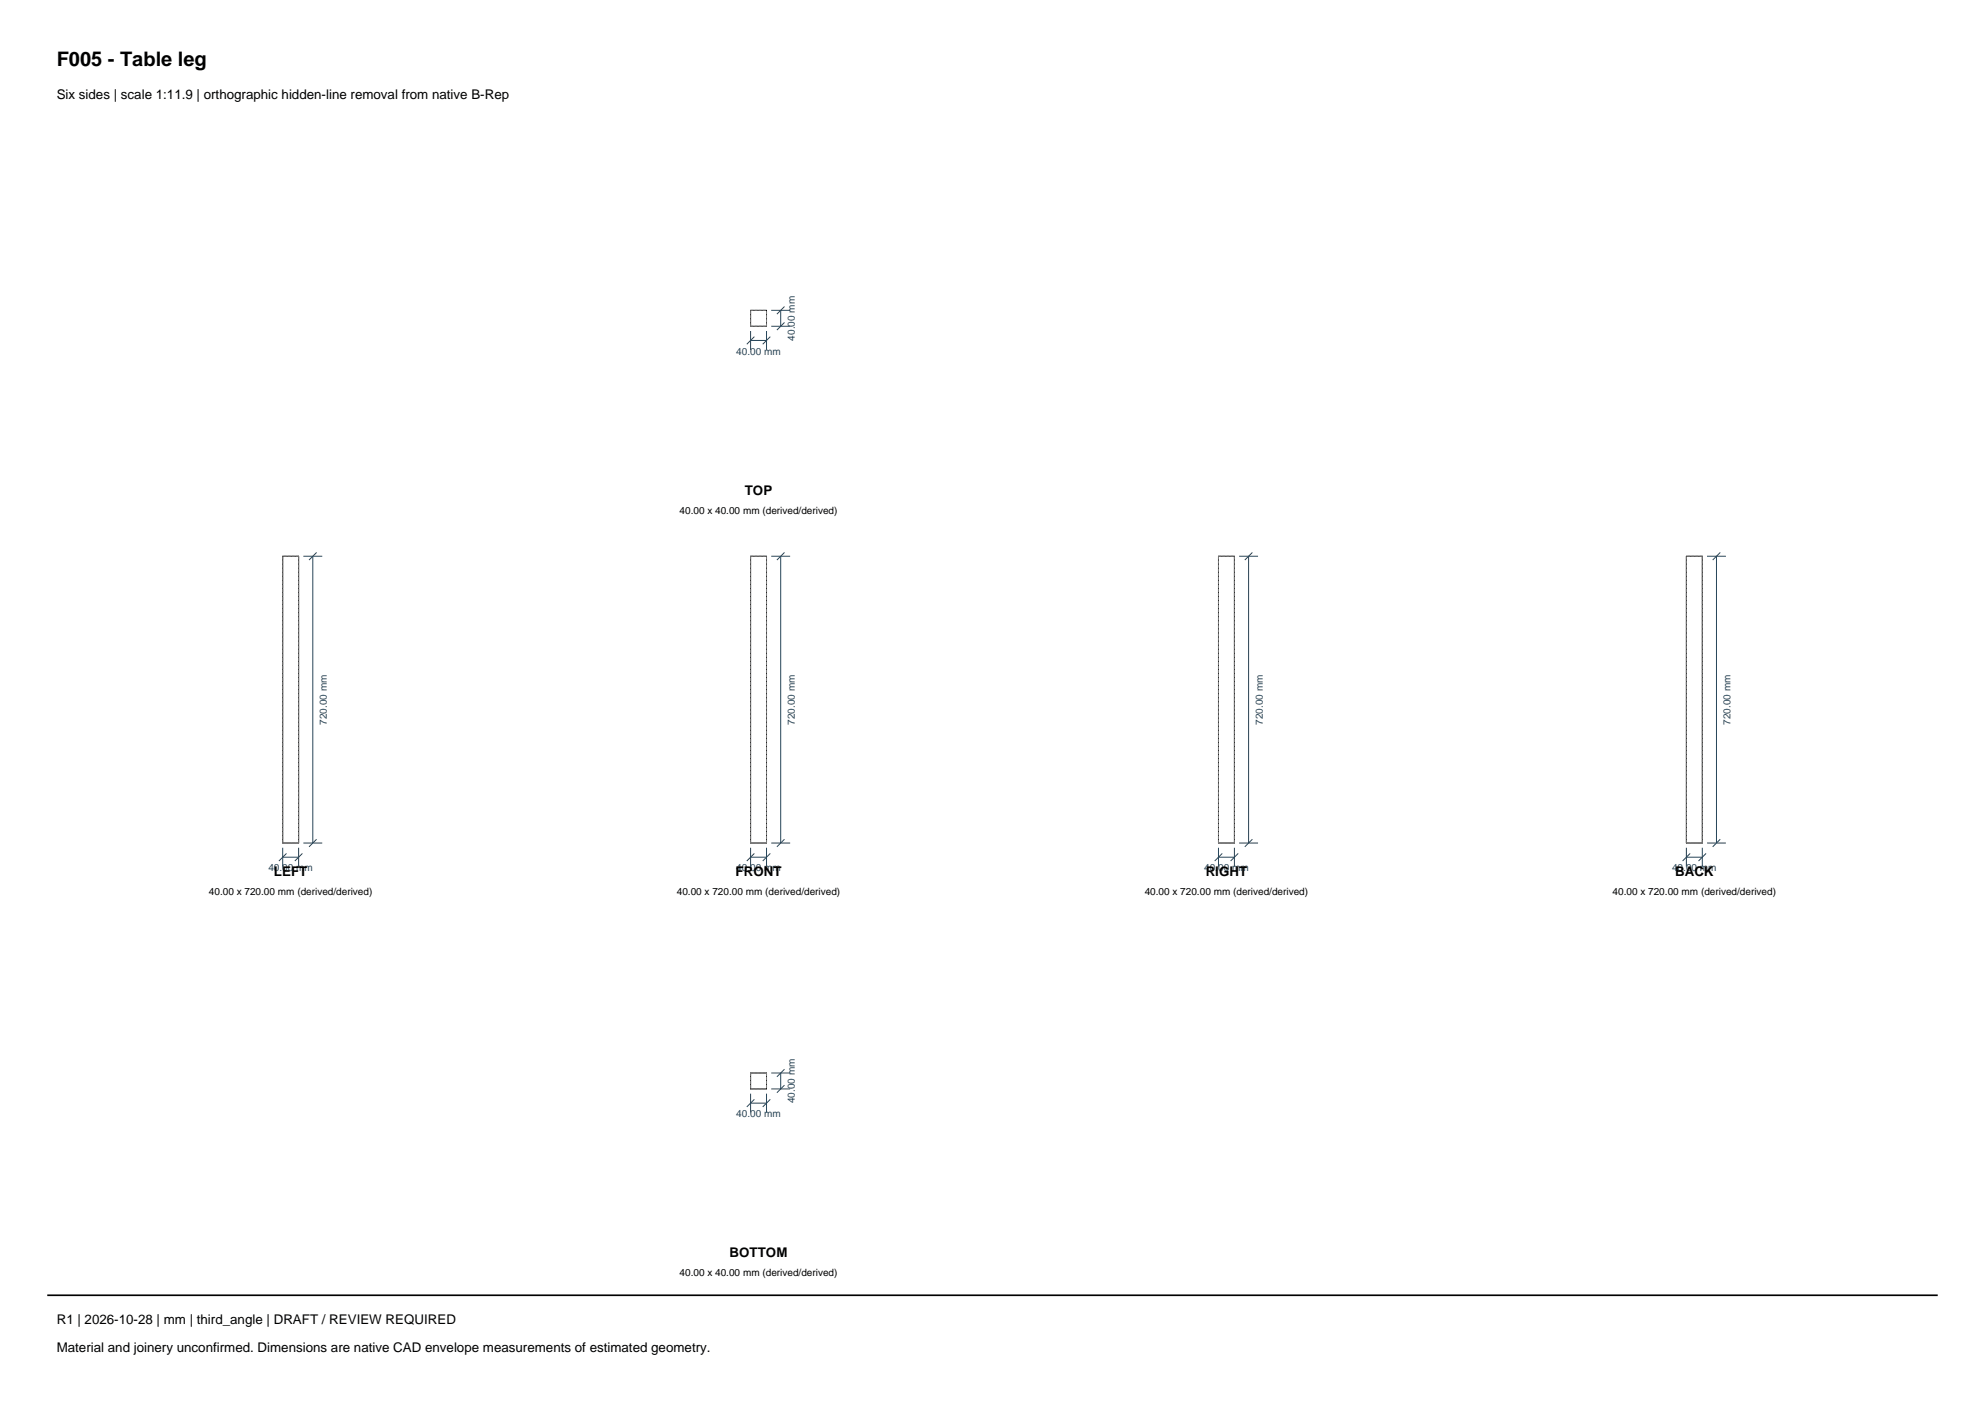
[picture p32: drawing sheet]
<svg xmlns="http://www.w3.org/2000/svg" width="420mm" height="297mm" viewBox="0 0 420 297" stroke-linecap="round" stroke-linejoin="round" font-family="sans-serif">
<defs><g id="words">
<text font-size="4.2" x="12" y="14">F005 - Table leg</text>
<g font-size="2.8">
<text x="12" y="21">Six sides | scale 1:11.9 | orthographic hidden-line removal from native B-Rep</text>
<text x="157.6" y="104.7">TOP</text>
<text x="58" y="185.3">LEFT</text>
<text x="155.6" y="185.3">FRONT</text>
<text x="255.1" y="185.3">RIGHT</text>
<text x="354.4" y="185.3">BACK</text>
<text x="154.4" y="266">BOTTOM</text>
<text x="12" y="280">R1 | 2026-10-28 | mm | third_angle | DRAFT / REVIEW REQUIRED</text>
<text x="12" y="286">Material and joinery unconfirmed. Dimensions are native CAD envelope measurements of estimated geometry.</text>
</g>
<g font-size="2.1" fill="#264559">
<text x="155.8" y="75">40.00 mm</text>
<text x="168.2" y="72" transform="rotate(-90 168.2 72)">40.00 mm</text>
<text x="69.2" y="153.3" transform="rotate(-90 69.2 153.3)">720.00 mm</text>
<text x="168.2" y="153.3" transform="rotate(-90 168.2 153.3)">720.00 mm</text>
<text x="267.2" y="153.3" transform="rotate(-90 267.2 153.3)">720.00 mm</text>
<text x="366.2" y="153.3" transform="rotate(-90 366.2 153.3)">720.00 mm</text>
<text x="56.8" y="184.3">40.00 mm</text>
<text x="155.8" y="184.3">40.00 mm</text>
<text x="254.8" y="184.3">40.00 mm</text>
<text x="353.8" y="184.3">40.00 mm</text>
<text x="168.2" y="233.4" transform="rotate(-90 168.2 233.4)">40.00 mm</text>
<text x="155.8" y="236.4">40.00 mm</text>
</g>
<g font-size="2.1">
<text x="143.8" y="108.7">40.00 x 40.00 mm (derived/derived)</text>
<text x="44.2" y="189.3">40.00 x 720.00 mm (derived/derived)</text>
<text x="143.2" y="189.3">40.00 x 720.00 mm (derived/derived)</text>
<text x="242.2" y="189.3">40.00 x 720.00 mm (derived/derived)</text>
<text x="341.2" y="189.3">40.00 x 720.00 mm (derived/derived)</text>
<text x="143.8" y="270">40.00 x 40.00 mm (derived/derived)</text>
</g>
</g></defs>
<path d="M10 274h400" fill="none" stroke="#000" stroke-width=".35"/>
<path d="M158.8 65.6h3.4v3.4h-3.4zM59.8 117.7h3.4v60.6h-3.4zM158.8 117.7h3.4v60.6h-3.4zM257.8 117.7h3.4v60.6h-3.4zM356.8 117.7h3.4v60.6h-3.4zM158.8 227h3.4v3.4h-3.4z" fill="none" stroke="#000" stroke-width=".21"/>
<g fill="none" stroke="#7d7d7d" stroke-width=".21" stroke-dasharray=".6 .3">
<path d="M158.8 69v-3.4M158.8 69h3.4M158.8 65.6h3.4M162.2 69v-3.4M63.2 117.7h-3.4M158.8 117.7h3.4M257.8 117.7h3.4M360.2 117.7h-3.4M59.8 178.3v-60.6M63.2 178.3v-60.6M63.2 178.3h-3.4M158.8 178.3v-60.6"/>
<path d="M158.8 178.3h3.4M162.2 178.3v-60.6M257.8 178.3v-60.6M257.8 178.3h3.4M261.2 178.3v-60.6M356.8 178.3v-60.6M360.2 178.3v-60.6M360.2 178.3h-3.4M158.8 227v3.4M158.8 227h3.4M158.8 230.4h3.4M162.2 227v3.4"/>
</g>
<g fill="none" stroke="#264559" stroke-width=".21">
<path d="M158.8 70v4M158.8 72h3.4M159.6 71.2l-1.6 1.6M162.2 70v4M163 71.2l-1.6 1.6M163.2 69h4M163.2 65.6h4M165.2 65.6v3.4M166 64.8l-1.6 1.6M166 68.2l-1.6 1.6M64.2 117.7h4M66.2 117.7v60.6"/>
<path d="M67 116.9l-1.6 1.6M163.2 117.7h4M165.2 117.7v60.6M166 116.9l-1.6 1.6M262.2 117.7h4M264.2 117.7v60.6M265 116.9l-1.6 1.6M361.2 117.7h4M363.2 117.7v60.6M364 116.9l-1.6 1.6M59.8 179.3v4M63.2 179.3v4"/>
<path d="M64.2 178.3h4M67 177.5l-1.6 1.6M158.8 179.3v4M162.2 179.3v4M163.2 178.3h4M166 177.5l-1.6 1.6M257.8 179.3v4M261.2 179.3v4M262.2 178.3h4M265 177.5l-1.6 1.6M356.8 179.3v4M360.2 179.3v4"/>
<path d="M361.2 178.3h4M364 177.5l-1.6 1.6M59.8 181.3h3.4M60.6 180.5l-1.6 1.6M64 180.5l-1.6 1.6M158.8 181.3h3.4M159.6 180.5l-1.6 1.6M163 180.5l-1.6 1.6M257.8 181.3h3.4M258.6 180.5l-1.6 1.6M262 180.5l-1.6 1.6M356.8 181.3h3.4"/>
<path d="M357.6 180.5l-1.6 1.6M361 180.5l-1.6 1.6M158.8 231.4v4M158.8 233.4h3.4M159.6 232.6l-1.6 1.6M162.2 231.4v4M163 232.6l-1.6 1.6M163.2 230.4h4M163.2 227h4M165.2 227v3.4M166 226.2l-1.6 1.6M166 229.6l-1.6 1.6"/>
</g>
<use href="#words"/>
</svg>
